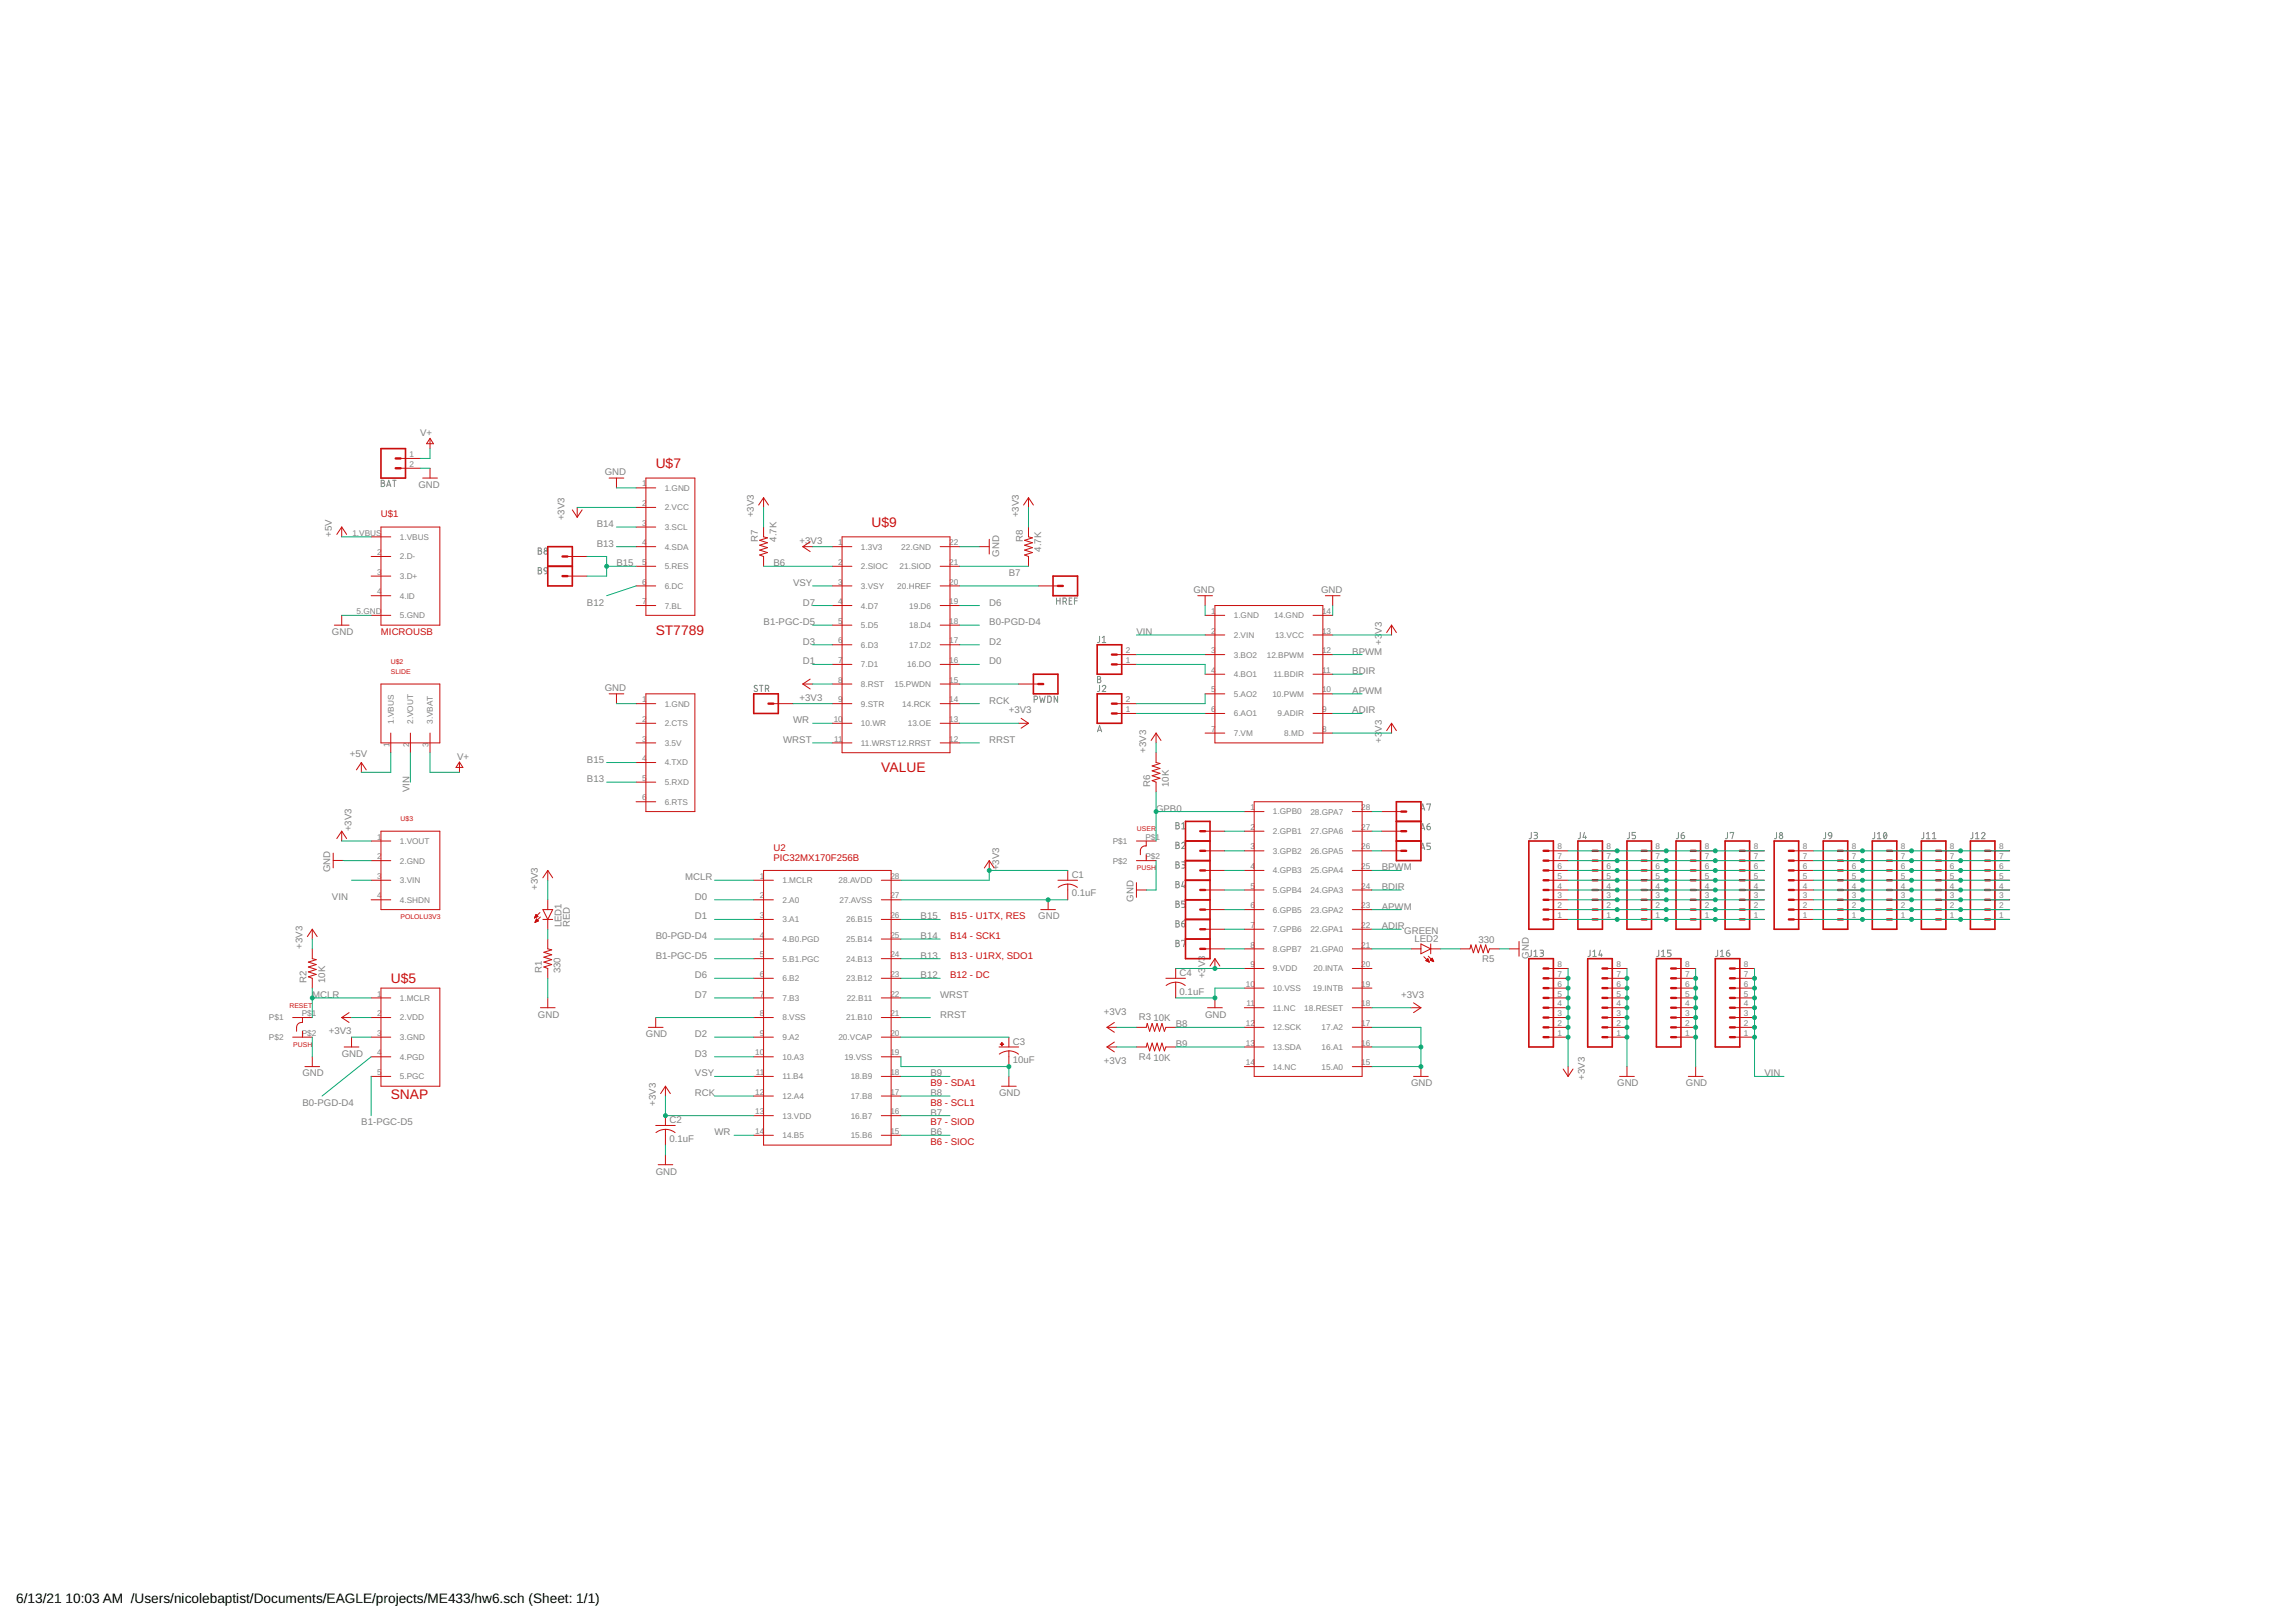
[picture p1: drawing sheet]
<svg xmlns="http://www.w3.org/2000/svg" width="594mm" height="420mm" viewBox="0 0 594 420" stroke-linecap="round" stroke-linejoin="round" font-family="sans-serif">
<defs><g id="words">
<g font-size="3.6" fill="#c90d0c">
<text x="169.7" y="121.2">U$7</text>
<text x="225.6" y="136.4">U$9</text>
<text x="169.7" y="164.4">ST7789</text>
<text x="228.1" y="199.9">VALUE</text>
<text x="101.2" y="254.5">U$5</text>
<text x="101.2" y="284.5">SNAP</text>
</g>
<g font-size="3.5">
<text x="4.2" y="415">6/13/21</text>
<text x="17" y="415">10:03 AM /Users/nicolebaptist/Documents/EAGLE/projects/ME433/hw6.sch (Sheet: 1/1)</text>
</g>
<g font-size="2.5" fill="#808080">
<text x="108.8" y="112.8">V+</text>
<text x="156.6" y="123">GND</text>
<text x="108.3" y="126.3">GND</text>
<text x="146.1" y="134.7" transform="rotate(-90 146.1 134.7)">+3V3</text>
<text x="154.5" y="136.4">B14</text>
<text x="195.1" y="133.9" transform="rotate(-90 195.1 133.9)">+3V3</text>
<text x="263.7" y="133.9" transform="rotate(-90 263.7 133.9)">+3V3</text>
<text x="85.9" y="139" transform="rotate(-90 85.9 139)">+5V</text>
<text x="154.5" y="141.5">B13</text>
<text x="196.2" y="140.3" transform="rotate(-90 196.2 140.3)">R7</text>
<text x="201" y="140.3" transform="rotate(-90 201 140.3)">4.7K</text>
<text x="207" y="140.8">+3V3</text>
<text x="264.7" y="140.3" transform="rotate(-90 264.7 140.3)">R8</text>
<text x="269.5" y="142.8" transform="rotate(-90 269.5 142.8)">4.7K</text>
<text x="159.6" y="146.6">B15</text>
<text x="200.2" y="146.6">B6</text>
<text x="258.6" y="144.1" transform="rotate(-90 258.6 144.1)">GND</text>
<text x="261.2" y="149.1">B7</text>
<text x="205.3" y="151.7">VSY</text>
<text x="308.9" y="153.5">GND</text>
<text x="342" y="153.5">GND</text>
<text x="151.9" y="156.8">B12</text>
<text x="197.7" y="161.8">B1-PGC-D5</text>
<text x="207.8" y="156.8">D7</text>
<text x="256.1" y="156.8">D6</text>
<text x="256.1" y="161.8">B0-PGD-D4</text>
<text x="85.9" y="164.4">GND</text>
<text x="207.8" y="166.9">D3</text>
<text x="256.1" y="166.9">D2</text>
<text x="294.2" y="164.4">VIN</text>
<text x="357.7" y="166.9" transform="rotate(-90 357.7 166.9)">+3</text>
<text x="357.7" y="164.1" transform="rotate(-90 357.7 164.1)">V3</text>
<text x="207.8" y="172">D1</text>
<text x="256.1" y="172">D0</text>
<text x="350" y="169.5">BPWM</text>
<text x="156.6" y="178.9">GND</text>
<text x="350" y="179.6">APWM</text>
<text x="350" y="174.5">BDIR</text>
<text x="207" y="181.4">+3V3</text>
<text x="256.1" y="182.2">RCK</text>
<text x="261.2" y="184.7">+3V3</text>
<text x="350" y="184.7">ADIR</text>
<text x="205.3" y="187.2">WR</text>
<text x="357.7" y="189.5" transform="rotate(-90 357.7 189.5)">V3</text>
<text x="90.5" y="195.9">+5V</text>
<text x="118.3" y="196.6">V+</text>
<text x="151.9" y="197.4">B15</text>
<text x="202.7" y="192.3">WRST</text>
<text x="256.1" y="192.3">RRST</text>
<text x="296.7" y="194.9" transform="rotate(-90 296.7 194.9)">+3V3</text>
<text x="357.7" y="192.3" transform="rotate(-90 357.7 192.3)">+3</text>
<text x="151.9" y="202.5">B13</text>
<text x="297.8" y="203.7" transform="rotate(-90 297.8 203.7)">R6</text>
<text x="302.6" y="203.7" transform="rotate(-90 302.6 203.7)">10K</text>
<text x="106" y="205" transform="rotate(-90 106 205)">VIN</text>
<text x="91" y="215.2" transform="rotate(-90 91 215.2)">+3V3</text>
<text x="299.3" y="210.1">GPB0</text>
<text x="85.5" y="225.8" transform="rotate(-90 85.5 225.8)">GND</text>
<text x="177.3" y="227.9">MCLR</text>
<text x="258.6" y="225.3" transform="rotate(-90 258.6 225.3)">+3V3</text>
<text x="277.4" y="227.2">C1</text>
<text x="357.7" y="225.3">BPWM</text>
<text x="85.9" y="232.9">VIN</text>
<text x="139.2" y="230.4" transform="rotate(-90 139.2 230.4)">+3V3</text>
<text x="179.9" y="232.9">D0</text>
<text x="277.4" y="232.1">0.1uF</text>
<text x="293.4" y="233.4" transform="rotate(-90 293.4 233.4)">GND</text>
<text x="357.7" y="230.4">BDIR</text>
<text x="179.9" y="238">D1</text>
<text x="238.3" y="238">B15</text>
<text x="268.8" y="238">GND</text>
<text x="357.7" y="235.5">APWM</text>
<text x="78.3" y="245.6" transform="rotate(-90 78.3 245.6)">+3V3</text>
<text x="145.3" y="240.1" transform="rotate(-90 145.3 240.1)">LED1</text>
<text x="147.5" y="240.1" transform="rotate(-90 147.5 240.1)">RED</text>
<text x="169.7" y="243.1">B0-PGD-D4</text>
<text x="238.3" y="243.1">B14</text>
<text x="357.7" y="240.6">ADIR</text>
<text x="363.5" y="241.7">GREEN</text>
<text x="366.2" y="243.9">LED2</text>
<text x="382.7" y="244.1">330</text>
<text x="140.3" y="252" transform="rotate(-90 140.3 252)">R1</text>
<text x="145.1" y="252" transform="rotate(-90 145.1 252)">330</text>
<text x="169.7" y="248.2">B1-PGC-D5</text>
<text x="238.3" y="248.2">B13</text>
<text x="311.9" y="250.4" transform="rotate(-90 311.9 250.4)">V3</text>
<text x="383.7" y="248.9">R5</text>
<text x="395.8" y="248.2" transform="rotate(-90 395.8 248.2)">GND</text>
<text x="79.3" y="254.5" transform="rotate(-90 79.3 254.5)">R2</text>
<text x="84.1" y="254.5" transform="rotate(-90 84.1 254.5)">10K</text>
<text x="179.9" y="253.3">D6</text>
<text x="238.3" y="253.3">B12</text>
<text x="305.3" y="257.5">0.1uF</text>
<text x="305.3" y="252.6">C4</text>
<text x="311.9" y="253.3" transform="rotate(-90 311.9 253.3)">+3</text>
<text x="80.8" y="258.3">MCLR</text>
<text x="139.2" y="263.4">GND</text>
<text x="179.9" y="258.3">D7</text>
<text x="243.4" y="263.4">RRST</text>
<text x="243.4" y="258.3">WRST</text>
<text x="285.7" y="262.7">+3V3</text>
<text x="311.9" y="263.4">GND</text>
<text x="362.7" y="258.3">+3V3</text>
<text x="85.1" y="267.7">+3V3</text>
<text x="167.2" y="268.5">GND</text>
<text x="179.9" y="268.5">D2</text>
<text x="294.8" y="264.2">R3</text>
<text x="298.6" y="264.4">10K</text>
<text x="304.3" y="266">B8</text>
<text x="88.5" y="273.6">GND</text>
<text x="179.9" y="273.6">D3</text>
<text x="262.2" y="275.2">10uF</text>
<text x="262.2" y="270.4">C3</text>
<text x="285.7" y="275.4">+3V3</text>
<text x="294.8" y="274.3">R4</text>
<text x="298.6" y="274.6">10K</text>
<text x="304.3" y="271">B9</text>
<text x="78.3" y="278.7">GND</text>
<text x="179.9" y="278.7">VSY</text>
<text x="240.8" y="278.7">B9</text>
<text x="365.3" y="281.2">GND</text>
<text x="410.2" y="279.5" transform="rotate(-90 410.2 279.5)">+3V3</text>
<text x="418.6" y="281.2">GND</text>
<text x="436.4" y="281.2">GND</text>
<text x="456.7" y="278.7">VIN</text>
<text x="78.3" y="286.3">B0-PGD-D4</text>
<text x="169.7" y="286.3" transform="rotate(-90 169.7 286.3)">+3V3</text>
<text x="179.9" y="283.7">RCK</text>
<text x="240.8" y="283.7">B8</text>
<text x="258.6" y="283.7">GND</text>
<text x="93.5" y="291.4">B1-PGC-D5</text>
<text x="173.3" y="290.7">C2</text>
<text x="185" y="293.9">WR</text>
<text x="240.8" y="293.9">B6</text>
<text x="240.8" y="288.8">B7</text>
<text x="173.3" y="295.5">0.1uF</text>
<text x="169.7" y="304.1">GND</text>
</g>
<g font-size="2.5" fill="#c90d0c">
<text x="98.6" y="133.9">U$1</text>
<text x="98.6" y="164.4">MICROUSB</text>
<text x="200.2" y="220.3">U2</text>
<text x="200.2" y="222.8">PIC32MX170F256B</text>
<text x="245.9" y="238">B15 - U1TX, RES</text>
<text x="245.9" y="243.1">B14 - SCK1</text>
<text x="245.9" y="248.2">B13 - U1RX, SDO1</text>
<text x="245.9" y="253.3">B12 - DC</text>
<text x="240.8" y="281.2">B9 - SDA1</text>
<text x="240.8" y="286.3">B8 - SCL1</text>
<text x="240.8" y="291.4">B7 - SIOD</text>
<text x="240.8" y="296.4">B6 - SIOC</text>
</g>
<g font-size="2.1" fill="#808080">
<text x="106" y="118.3">1</text>
<text x="106" y="120.9">2</text>
<text x="166.2" y="125.9">1</text>
<text x="166.2" y="131">2</text>
<text x="172.1" y="127.1">1.GND</text>
<text x="166.2" y="136.1">3</text>
<text x="172.1" y="132.1">2.VCC</text>
<text x="172.1" y="137.2">3.SCL</text>
<text x="91.2" y="138.6">1.VBUS</text>
<text x="97.6" y="143.7">2</text>
<text x="103.5" y="139.8">1.VBUS</text>
<text x="166.2" y="141.2">4</text>
<text x="172.1" y="142.3">4.SDA</text>
<text x="217" y="141.2">1</text>
<text x="222.9" y="142.3">1.3V3</text>
<text x="233.3" y="142.3">22.GND</text>
<text x="245.7" y="141.2">22</text>
<text x="97.6" y="148.8">3</text>
<text x="103.5" y="144.8">2.D-</text>
<text x="103.5" y="149.9">3.D+</text>
<text x="166.2" y="146.3">5</text>
<text x="172.1" y="147.4">5.RES</text>
<text x="217" y="146.3">2</text>
<text x="222.9" y="147.4">2.SIOC</text>
<text x="232.8" y="147.4">21.SIOD</text>
<text x="245.7" y="146.3">21</text>
<text x="97.6" y="153.9">4</text>
<text x="103.5" y="155">4.ID</text>
<text x="166.2" y="151.3">6</text>
<text x="172.1" y="152.4">6.DC</text>
<text x="217" y="151.3">3</text>
<text x="222.9" y="152.4">3.VSY</text>
<text x="232.3" y="152.4">20.HREF</text>
<text x="245.7" y="151.3">20</text>
<text x="92.3" y="158.9">5.GND</text>
<text x="103.5" y="160.1">5.GND</text>
<text x="166.2" y="156.4">7</text>
<text x="172.1" y="157.5">7.BL</text>
<text x="217" y="156.4">4</text>
<text x="217" y="161.5">5</text>
<text x="222.9" y="157.5">4.D7</text>
<text x="235.3" y="157.5">19.D6</text>
<text x="245.7" y="161.5">18</text>
<text x="245.7" y="156.4">19</text>
<text x="313.5" y="158.9">1</text>
<text x="319.4" y="160.1">1.GND</text>
<text x="329.8" y="160.1">14.GND</text>
<text x="342.2" y="158.9">14</text>
<text x="217" y="166.6">6</text>
<text x="222.9" y="162.6">5.D5</text>
<text x="222.9" y="167.7">6.D3</text>
<text x="235.3" y="167.7">17.D2</text>
<text x="235.3" y="162.6">18.D4</text>
<text x="245.7" y="166.6">17</text>
<text x="313.5" y="164">2</text>
<text x="319.4" y="165.1">2.VIN</text>
<text x="330.1" y="165.1">13.VCC</text>
<text x="342.2" y="164">13</text>
<text x="217" y="171.6">7</text>
<text x="222.9" y="172.8">7.D1</text>
<text x="234.9" y="172.8">16.DO</text>
<text x="245.7" y="171.6">16</text>
<text x="291.4" y="171.6">1</text>
<text x="291.4" y="169.1">2</text>
<text x="313.5" y="169.1">3</text>
<text x="319.4" y="170.2">3.BO2</text>
<text x="327.9" y="170.2">12.BPWM</text>
<text x="342.2" y="169.1">12</text>
<text x="217" y="176.7">8</text>
<text x="222.9" y="177.8">8.RST</text>
<text x="231.5" y="177.8">15.PWDN</text>
<text x="245.7" y="176.7">15</text>
<text x="313.5" y="174.2">4</text>
<text x="313.5" y="179.3">5</text>
<text x="319.4" y="175.3">4.BO1</text>
<text x="329.6" y="175.3">11.BDIR</text>
<text x="342.2" y="179.3">10</text>
<text x="342.2" y="174.2">11</text>
<text x="166.2" y="181.8">1</text>
<text x="172.1" y="182.9">1.GND</text>
<text x="217" y="181.8">9</text>
<text x="222.9" y="182.9">9.STR</text>
<text x="233.5" y="182.9">14.RCK</text>
<text x="245.7" y="181.8">14</text>
<text x="291.4" y="184.3">1</text>
<text x="291.4" y="181.8">2</text>
<text x="313.5" y="184.3">6</text>
<text x="319.4" y="180.4">5.AO2</text>
<text x="319.4" y="185.5">6.AO1</text>
<text x="329.4" y="180.4">10.PWM</text>
<text x="330.7" y="185.5">9.ADIR</text>
<text x="342.2" y="184.3">9</text>
<text x="101.9" y="187.4" transform="rotate(-90 101.9 187.4)">1.VBUS</text>
<text x="107" y="187.4" transform="rotate(-90 107 187.4)">2.VOUT</text>
<text x="112.1" y="187.4" transform="rotate(-90 112.1 187.4)">3.VBAT</text>
<text x="166.2" y="186.9">2</text>
<text x="166.2" y="192">3</text>
<text x="172.1" y="188">2.CTS</text>
<text x="215.8" y="186.9">10</text>
<text x="216" y="192">11</text>
<text x="222.9" y="188">10.WR</text>
<text x="235" y="188">13.OE</text>
<text x="245.7" y="192">12</text>
<text x="245.7" y="186.9">13</text>
<text x="313.5" y="189.4">7</text>
<text x="319.4" y="190.5">7.VM</text>
<text x="332.4" y="190.5">8.MD</text>
<text x="342.2" y="189.4">8</text>
<text x="100.8" y="193.3" transform="rotate(-90 100.8 193.3)">1</text>
<text x="105.9" y="193.3" transform="rotate(-90 105.9 193.3)">2</text>
<text x="111" y="193.3" transform="rotate(-90 111 193.3)">3</text>
<text x="166.2" y="197">4</text>
<text x="172.1" y="193.1">3.5V</text>
<text x="222.9" y="193.1">11.WRST12.RRST</text>
<text x="166.2" y="202.1">5</text>
<text x="172.1" y="198.2">4.TXD</text>
<text x="172.1" y="203.2">5.RXD</text>
<text x="166.2" y="207.2">6</text>
<text x="172.1" y="208.3">6.RTS</text>
<text x="323.7" y="209.7">1</text>
<text x="352.4" y="209.7">28</text>
<text x="323.7" y="214.8">2</text>
<text x="329.5" y="210.9">1.GPB0</text>
<text x="329.5" y="215.9">2.GPB1</text>
<text x="339.2" y="215.9">27.GPA6</text>
<text x="339.2" y="210.9">28.GPA7</text>
<text x="352.4" y="214.8">27</text>
<text x="97.6" y="217.4">1</text>
<text x="103.5" y="218.5">1.VOUT</text>
<text x="288" y="218.5">P$1</text>
<text x="296.5" y="217.4">P$1</text>
<text x="323.7" y="219.9">3</text>
<text x="329.5" y="221">3.GPB2</text>
<text x="339.2" y="221">26.GPA5</text>
<text x="352.4" y="219.9">26</text>
<text x="403.2" y="219.9">8</text>
<text x="415.9" y="219.9">8</text>
<text x="428.6" y="219.9">8</text>
<text x="441.3" y="219.9">8</text>
<text x="454" y="219.9">8</text>
<text x="466.7" y="219.9">8</text>
<text x="479.4" y="219.9">8</text>
<text x="492.1" y="219.9">8</text>
<text x="504.8" y="219.9">8</text>
<text x="517.5" y="219.9">8</text>
<text x="97.6" y="222.4">2</text>
<text x="97.6" y="227.5">3</text>
<text x="103.5" y="223.6">2.GND</text>
<text x="196.7" y="227.5">1</text>
<text x="230.5" y="227.5">28</text>
<text x="288" y="223.6">P$2</text>
<text x="296.5" y="222.4">P$2</text>
<text x="323.7" y="225">4</text>
<text x="329.5" y="226.1">4.GPB3</text>
<text x="339.2" y="226.1">25.GPA4</text>
<text x="352.4" y="225">25</text>
<text x="403.2" y="227.5">5</text>
<text x="403.2" y="225">6</text>
<text x="403.2" y="222.4">7</text>
<text x="415.9" y="227.5">5</text>
<text x="415.9" y="225">6</text>
<text x="415.9" y="222.4">7</text>
<text x="428.6" y="227.5">5</text>
<text x="428.6" y="225">6</text>
<text x="428.6" y="222.4">7</text>
<text x="441.3" y="227.5">5</text>
<text x="441.3" y="225">6</text>
<text x="441.3" y="222.4">7</text>
<text x="454" y="227.5">5</text>
<text x="454" y="225">6</text>
<text x="454" y="222.4">7</text>
<text x="466.7" y="227.5">5</text>
<text x="466.7" y="225">6</text>
<text x="466.7" y="222.4">7</text>
<text x="479.4" y="227.5">5</text>
<text x="479.4" y="225">6</text>
<text x="479.4" y="222.4">7</text>
<text x="492.1" y="227.5">5</text>
<text x="492.1" y="225">6</text>
<text x="492.1" y="222.4">7</text>
<text x="504.8" y="227.5">5</text>
<text x="504.8" y="225">6</text>
<text x="504.8" y="222.4">7</text>
<text x="517.5" y="227.5">5</text>
<text x="517.5" y="225">6</text>
<text x="517.5" y="222.4">7</text>
<text x="97.6" y="232.6">4</text>
<text x="103.5" y="228.6">3.VIN</text>
<text x="103.5" y="233.7">4.SHDN</text>
<text x="196.7" y="232.6">2</text>
<text x="202.5" y="228.6">1.MCLR</text>
<text x="202.5" y="233.7">2.A0</text>
<text x="217.1" y="228.6">28.AVDD</text>
<text x="217.3" y="233.7">27.AVSS</text>
<text x="230.5" y="232.6">27</text>
<text x="323.7" y="230.1">5</text>
<text x="329.5" y="231.2">5.GPB4</text>
<text x="339.2" y="231.2">24.GPA3</text>
<text x="352.4" y="230.1">24</text>
<text x="403.2" y="232.6">3</text>
<text x="403.2" y="230.1">4</text>
<text x="415.9" y="232.6">3</text>
<text x="415.9" y="230.1">4</text>
<text x="428.6" y="232.6">3</text>
<text x="428.6" y="230.1">4</text>
<text x="441.3" y="232.6">3</text>
<text x="441.3" y="230.1">4</text>
<text x="454" y="232.6">3</text>
<text x="454" y="230.1">4</text>
<text x="466.7" y="232.6">3</text>
<text x="466.7" y="230.1">4</text>
<text x="479.4" y="232.6">3</text>
<text x="479.4" y="230.1">4</text>
<text x="492.1" y="232.6">3</text>
<text x="492.1" y="230.1">4</text>
<text x="504.8" y="232.6">3</text>
<text x="504.8" y="230.1">4</text>
<text x="517.5" y="232.6">3</text>
<text x="517.5" y="230.1">4</text>
<text x="196.7" y="237.7">3</text>
<text x="202.5" y="238.8">3.A1</text>
<text x="219" y="238.8">26.B15</text>
<text x="230.5" y="237.7">26</text>
<text x="323.7" y="235.1">6</text>
<text x="329.5" y="236.2">6.GPB5</text>
<text x="339.2" y="236.3">23.GPA2</text>
<text x="352.4" y="235.1">23</text>
<text x="403.2" y="237.7">1</text>
<text x="403.2" y="235.1">2</text>
<text x="415.9" y="237.7">1</text>
<text x="415.9" y="235.1">2</text>
<text x="428.6" y="237.7">1</text>
<text x="428.6" y="235.1">2</text>
<text x="441.3" y="237.7">1</text>
<text x="441.3" y="235.1">2</text>
<text x="454" y="237.7">1</text>
<text x="454" y="235.1">2</text>
<text x="466.7" y="237.7">1</text>
<text x="466.7" y="235.1">2</text>
<text x="479.4" y="237.7">1</text>
<text x="479.4" y="235.1">2</text>
<text x="492.1" y="237.7">1</text>
<text x="492.1" y="235.1">2</text>
<text x="504.8" y="237.7">1</text>
<text x="504.8" y="235.1">2</text>
<text x="517.5" y="237.7">1</text>
<text x="517.5" y="235.1">2</text>
<text x="196.7" y="242.8">4</text>
<text x="202.5" y="243.9">4.B0.PGD</text>
<text x="219" y="243.9">25.B14</text>
<text x="230.5" y="242.8">25</text>
<text x="323.7" y="240.2">7</text>
<text x="323.7" y="245.3">8</text>
<text x="329.5" y="241.3">7.GPB6</text>
<text x="339.2" y="241.3">22.GPA1</text>
<text x="352.4" y="245.3">21</text>
<text x="352.4" y="240.2">22</text>
<text x="196.7" y="247.8">5</text>
<text x="202.5" y="248.9">5.B1.PGC</text>
<text x="219" y="248.9">24.B13</text>
<text x="230.5" y="247.8">24</text>
<text x="323.7" y="250.4">9</text>
<text x="329.5" y="246.4">8.GPB7</text>
<text x="329.5" y="251.5">9.VDD</text>
<text x="339.2" y="246.4">21.GPA0</text>
<text x="340" y="251.5">20.INTA</text>
<text x="352.4" y="250.4">20</text>
<text x="403.2" y="250.4">8</text>
<text x="418.4" y="250.4">8</text>
<text x="436.2" y="250.4">8</text>
<text x="451.4" y="250.4">8</text>
<text x="97.6" y="258">1</text>
<text x="196.7" y="252.9">6</text>
<text x="196.7" y="258">7</text>
<text x="202.5" y="254">6.B2</text>
<text x="219" y="254">23.B12</text>
<text x="230.5" y="258">22</text>
<text x="230.5" y="252.9">23</text>
<text x="322.5" y="255.4">10</text>
<text x="329.5" y="256.6">10.VSS</text>
<text x="339.9" y="256.6">19.INTB</text>
<text x="352.4" y="255.4">19</text>
<text x="403.2" y="258">5</text>
<text x="403.2" y="255.4">6</text>
<text x="403.2" y="252.9">7</text>
<text x="418.4" y="258">5</text>
<text x="418.4" y="255.4">6</text>
<text x="418.4" y="252.9">7</text>
<text x="436.2" y="258">5</text>
<text x="436.2" y="255.4">6</text>
<text x="436.2" y="252.9">7</text>
<text x="451.4" y="258">5</text>
<text x="451.4" y="255.4">6</text>
<text x="451.4" y="252.9">7</text>
<text x="78.1" y="263.1">P$1</text>
<text x="97.6" y="263.1">2</text>
<text x="103.5" y="259.1">1.MCLR</text>
<text x="196.7" y="263.1">8</text>
<text x="202.5" y="259.1">7.B3</text>
<text x="219.2" y="259.1">22.B11</text>
<text x="230.5" y="263.1">21</text>
<text x="322.6" y="260.5">11</text>
<text x="329.5" y="261.6">11.NC</text>
<text x="337.6" y="261.6">18.RESET</text>
<text x="352.4" y="260.5">18</text>
<text x="403.2" y="263.1">3</text>
<text x="403.2" y="260.5">4</text>
<text x="418.4" y="263.1">3</text>
<text x="418.4" y="260.5">4</text>
<text x="436.2" y="263.1">3</text>
<text x="436.2" y="260.5">4</text>
<text x="451.4" y="263.1">3</text>
<text x="451.4" y="260.5">4</text>
<text x="69.6" y="264.2">P$1</text>
<text x="69.6" y="269.3">P$2</text>
<text x="78.1" y="268.1">P$2</text>
<text x="97.6" y="268.1">3</text>
<text x="103.5" y="264.2">2.VDD</text>
<text x="103.5" y="269.3">3.GND</text>
<text x="196.7" y="268.1">9</text>
<text x="202.5" y="264.2">8.VSS</text>
<text x="202.5" y="269.3">9.A2</text>
<text x="217" y="269.3">20.VCAP</text>
<text x="219" y="264.2">21.B10</text>
<text x="230.5" y="268.1">20</text>
<text x="322.5" y="265.6">12</text>
<text x="329.5" y="266.7">12.SCK</text>
<text x="342.1" y="266.7">17.A2</text>
<text x="352.4" y="265.6">17</text>
<text x="403.2" y="268.1">1</text>
<text x="403.2" y="265.6">2</text>
<text x="418.4" y="268.1">1</text>
<text x="418.4" y="265.6">2</text>
<text x="436.2" y="268.1">1</text>
<text x="436.2" y="265.6">2</text>
<text x="451.4" y="268.1">1</text>
<text x="451.4" y="265.6">2</text>
<text x="97.6" y="273.2">4</text>
<text x="103.5" y="274.3">4.PGD</text>
<text x="195.5" y="273.2">10</text>
<text x="202.5" y="274.3">10.A3</text>
<text x="218.6" y="274.3">19.VSS</text>
<text x="230.5" y="273.2">19</text>
<text x="322.5" y="270.7">13</text>
<text x="322.5" y="275.8">14</text>
<text x="329.5" y="271.8">13.SDA</text>
<text x="342.1" y="271.8">16.A1</text>
<text x="352.4" y="275.8">15</text>
<text x="352.4" y="270.7">16</text>
<text x="97.6" y="278.3">5</text>
<text x="103.5" y="279.4">5.PGC</text>
<text x="195.6" y="278.3">11</text>
<text x="202.5" y="279.4">11.B4</text>
<text x="220.2" y="279.4">18.B9</text>
<text x="230.5" y="278.3">18</text>
<text x="329.5" y="276.9">14.NC</text>
<text x="342.1" y="276.9">15.A0</text>
<text x="195.5" y="283.4">12</text>
<text x="202.5" y="284.5">12.A4</text>
<text x="220.2" y="284.5">17.B8</text>
<text x="230.5" y="283.4">17</text>
<text x="195.5" y="288.5">13</text>
<text x="195.5" y="293.5">14</text>
<text x="202.5" y="289.6">13.VDD</text>
<text x="220.2" y="289.6">16.B7</text>
<text x="230.5" y="293.5">15</text>
<text x="230.5" y="288.5">16</text>
<text x="202.5" y="294.7">14.B5</text>
<text x="220.2" y="294.7">15.B6</text>
</g>
<g font-size="1.8" fill="#c90d0c">
<text x="101.2" y="172">U$2</text>
<text x="101.2" y="174.5">SLIDE</text>
<text x="103.7" y="212.6">U$3</text>
<text x="294.3" y="215.2">USER</text>
<text x="294.3" y="225.3">PUSH</text>
<text x="103.7" y="238">POLOLU3V3</text>
<text x="74.9" y="260.9">RESET</text>
<text x="75.9" y="271">PUSH</text>
</g>
</g></defs>
<g fill="none" stroke="#808080" stroke-width=".26">
<path d="M98.7 124.3h.4a.36 .36 0 0 1 .4 .4 .36 .36 0 0 1-.4 .4 .46 .46 0 0 1 .5 .4 .46 .46 0 0 1-.5 .5h-.4zM98.7 125.1h.4M100.1 126l.5-1.7 .6 1.7M100.2 125.6h.8M101.6 124.3h.9M102.1 124.3v1.7M139.3 141.9h.5a.36 .36 0 0 1 .3 .3 .36 .36 0 0 1-.3 .4 .46 .46 0 0 1 .4 .4 .46 .46 0 0 1-.4 .5h-.5zM139.3 146.9h.5a.36 .36 0 0 1 .3 .4 .36 .36 0 0 1-.3 .4 .46 .46 0 0 1 .4 .4 .46 .46 0 0 1-.4 .5h-.5zM139.3 142.6h.5M139.3 147.7h.5M140.9 147.1h.7l.1 .7-.8-.1zM141.7 147.8l-.1 .5-.6 .3"/>
<path d="M273.5 154.8v1.6M273.5 155.5h.9M274.4 154.8v1.6M275.2 155.7h.4a.46 .46 0 0 0 .5-.4 .46 .46 0 0 0-.5-.5h-.4v1.6M275.7 155.7l.4 .7M276.8 155.5h.5M277.5 154.8h-.7v1.6h.7M278.1 155.5h.7M278.8 154.8h-.7v1.6M196 177.5a.41 .41 0 0 0-.6-.1 .41 .41 0 0 0-.1 .6l.6 .4a.38 .38 0 0 1 .1 .5 .38 .38 0 0 1-.5 .1l-.3-.2M196.6 177.4h.9M197.1 177.4v1.6"/>
<path d="M198.1 178.3h.5a.44 .44 0 0 0 .4-.4 .44 .44 0 0 0-.4-.5h-.5v1.6M198.7 178.3l.3 .7M284.1 175.1h.4a.36 .36 0 0 1 .4 .4 .36 .36 0 0 1-.4 .4 .44 .44 0 0 1 .5 .4 .44 .44 0 0 1-.5 .4h-.4zM284.1 175.9h.4M284.6 164.7v1.4l-.5 .2M284.6 177.4v1.4l-.5 .2M285.3 177.8a.45 .45 0 0 1 .7-.4 .45 .45 0 0 1 .1 .7l-.8 .9h.9M285.3 166.3h.9M285.3 165.1l.5-.4v1.6M267.7 181.1h.4a.44 .44 0 0 0 .5-.4 .44 .44 0 0 0-.5-.5h-.4v1.6M269.1 180.2l.4 1.6 .3-1.1 .4 1.1 .4-1.6M271.2 180.2h.6l.3 .3v.9l-.3 .4h-.6z"/>
<path d="M273.8 180.2v1.6l-.9-1.6v1.6M284.1 189.4l.5-1.6 .6 1.6M284.2 189h.8M304.4 213h.5a.36 .36 0 0 1 .3 .3 .36 .36 0 0 1-.3 .4 .46 .46 0 0 1 .4 .4 .46 .46 0 0 1-.4 .5h-.5zM304.4 218h.5a.36 .36 0 0 1 .3 .4 .36 .36 0 0 1-.3 .4 .46 .46 0 0 1 .4 .4 .46 .46 0 0 1-.4 .5h-.5zM304.4 213.7h.5M304.4 218.8h.5M305.9 218.4a.44 .44 0 0 1 .6-.3 .44 .44 0 0 1 .2 .7l-.8 .9h.9M305.9 214.6h.9M305.9 213.3l.4-.3v1.6M367.7 209.8l.6-1.7 .5 1.7M367.7 214.8l.6-1.6 .5 1.6"/>
<path d="M367.7 219.9l.6-1.6 .5 1.6M367.9 209.4h.8M367.9 214.4h.8M367.9 219.5h.8M369.4 213.9h.5a.45 .45 0 0 1 .4 .5 .45 .45 0 0 1-.5 .4 .45 .45 0 0 1-.4-.4zM369.4 208.3v-.2h.9l-.5 1.7M370.1 213.2l-.4 .2-.3 .5M370.3 218.3h-.9v.7h.5a.46 .46 0 0 1 .4 .5 .46 .46 0 0 1-.4 .4h-.5M396.4 215.5l-.1 1.4-.5 .2M397.1 215.5h.5a.36 .36 0 0 1 .4 .4 .36 .36 0 0 1-.4 .3h-.3M397.5 216.2a.46 .46 0 0 1 .5 .5 .46 .46 0 0 1-.5 .4h-.4M409.1 215.5l-.1 1.4-.5 .2"/>
<path d="M410.1 215.5l-.3 1.3h.9M410.4 216.4v.7M421.8 215.5l-.1 1.4-.5 .2M423.4 215.5h-.9v.7h.5a.46 .46 0 0 1 .4 .5 .46 .46 0 0 1-.4 .4h-.5M434.5 215.5l-.1 1.4-.5 .2M435.2 216.2h.5a.45 .45 0 0 1 .4 .5 .45 .45 0 0 1-.5 .4 .45 .45 0 0 1-.4-.4zM435.9 215.5l-.6 .3-.1 .4M447.2 215.5l-.1 1.4-.5 .2M447.9 215.7v-.2h.9l-.5 1.6M459.9 215.5l-.1 1.4-.5 .2M472.6 215.5l-.1 1.4-.5 .2M473.4 215.6h.6l.2 .8-.8-.1z"/>
<path d="M474.2 216.4l-.2 .4-.5 .3M485.3 215.5l-.1 1.4-.5 .2M486 217.1h.9M486 215.9l.4-.4v1.6M487.7 215.6l.3-.1a.89 .89 0 0 1 .4 .8 .89 .89 0 0 1-.6 .8l-.3-.8zM488.4 215.9l-.8 .9M498 215.5l-.1 1.4-.5 .2M498.7 217.1h.9M498.7 215.9l.4-.4v1.6M500.2 217.1h.9M500.2 215.9l.5-.4v1.6M510.7 215.5l-.1 1.4-.5 .2"/>
<path d="M511.4 217.1h.9M511.4 215.9l.4-.4v1.6M512.9 215.9a.44 .44 0 0 1 .7-.4 .44 .44 0 0 1 .1 .7l-.8 .9h.9M304.4 223.1h.5a.36 .36 0 0 1 .3 .4 .36 .36 0 0 1-.3 .3 .46 .46 0 0 1 .4 .5 .46 .46 0 0 1-.4 .4h-.5zM304.4 228.2h.5a.36 .36 0 0 1 .3 .4 .36 .36 0 0 1-.3 .3 .46 .46 0 0 1 .4 .5 .46 .46 0 0 1-.4 .4h-.5zM304.4 233.3h.5a.36 .36 0 0 1 .3 .3 .36 .36 0 0 1-.3 .4 .46 .46 0 0 1 .4 .5 .46 .46 0 0 1-.4 .4h-.5zM304.4 238.4h.5a.36 .36 0 0 1 .3 .3 .36 .36 0 0 1-.3 .4 .46 .46 0 0 1 .4 .4 .46 .46 0 0 1-.4 .5h-.5zM304.4 223.8h.5M304.4 228.9h.5M304.4 234h.5M304.4 239.1h.5M305.9 223.1h.5a.36 .36 0 0 1 .4 .4 .36 .36 0 0 1-.4 .3h-.3"/>
<path d="M305.9 239.1h.5a.45 .45 0 0 1 .4 .5 .45 .45 0 0 1-.5 .4 .45 .45 0 0 1-.4-.5zM306.3 228.2l-.4 1.3h.9M306.3 223.8a.46 .46 0 0 1 .5 .5 .46 .46 0 0 1-.5 .4h-.4M306.5 229.1v.7M306.6 238.4l-.6 .3-.1 .4M306.8 233.3h-.9v.7h.5a.46 .46 0 0 1 .4 .5 .46 .46 0 0 1-.4 .4h-.5M304.4 243.4h.5a.36 .36 0 0 1 .3 .4 .36 .36 0 0 1-.3 .4 .46 .46 0 0 1 .4 .4 .46 .46 0 0 1-.4 .5h-.5zM304.4 244.2h.5M305.9 243.6v-.2h.9l-.5 1.7M396.4 246l-.1 1.4-.5 .2M397.1 247.6h.9M397.1 246.3l.4-.3v1.6"/>
<path d="M398.7 246h.5a.36 .36 0 0 1 .3 .3 .36 .36 0 0 1-.3 .4h-.4M399.1 246.7a.46 .46 0 0 1 .4 .5 .46 .46 0 0 1-.4 .4h-.4M411.6 246v1.4l-.5 .2M412.3 247.6h.9M412.3 246.3l.5-.3v1.6M414.3 246l-.4 1.2h.9M414.5 246.9v.7M429.4 246v1.4l-.5 .2M430.1 247.6h.9M430.1 246.3l.5-.3v1.6M432.6 246h-.9v.7h.5a.46 .46 0 0 1 .4 .5 .46 .46 0 0 1-.4 .4h-.5M444.6 246v1.4l-.5 .2"/>
<path d="M445.3 247.6h.9M445.3 246.3l.5-.3v1.6M446.9 246.7h.5a.46 .46 0 0 1 .4 .5 .46 .46 0 0 1-.5 .4 .46 .46 0 0 1-.4-.5zM447.6 246l-.4 .1-.3 .6"/>
<circle cx="141.3" cy="143" r=".45"/>
<circle cx="141.3" cy="142.2" r=".36"/>
<circle cx="461" cy="216.7" r=".45"/>
<circle cx="461" cy="215.9" r=".36"/>
</g>
<g fill="none" stroke="#c90d0c" stroke-width=".26">
<path d="M103.7 118.7h5.1M111.3 113.6v2.5M111.3 113.5l.9 1.4h-1.8zM88.5 136.4v2.6M88.5 136.4l1.2 1.9M88.5 136.4l-1.3 1.9M96.1 139h5.1M98.6 136.4h15.3v25.4h-15.3zM103.7 121.2h5.1M109.4 123.8h3.8M111.3 121.2v2.6M148.1 132l1.3 1.9"/>
<path d="M149.4 131.4v2.5M150.7 132l-1.3 1.9M157.7 123.8h3.8M159.6 123.8v2.5M164.7 136.4h5M164.7 126.3h5M164.7 131.4h5M167.2 123.8h12.7v35.5h-12.7zM197.7 128.8v2.6M197.7 136.4v2.6l1 .2-2.1 .7 2.1 .6-2.1 .6 2.1 .7-2.1 .6 2.1 .6-2.1 .7 1.1 .4v2.5M197.7 128.8l1.2 1.9M197.7 128.8l-1.3 1.9"/>
<path d="M218 139h27.9v55.9h-27.9zM256.1 139.6v3.8M266.2 128.8l1.3 1.9M266.2 128.8l-1.2 1.9M266.2 128.8v2.6M266.2 136.4v2.6l1.1 .2-2.1 .7 2.1 .6-2.1 .6 2.1 .7-2.1 .6 2.1 .6-2.1 .7 1 .4v2.5M88.5 159.3v2.5M96.1 144.1h5.1M96.1 149.1h5.1M96.1 154.2h5.1M96.1 159.3h5.1M146.9 144.1h5.1"/>
<path d="M146.9 149.1h5.1M164.7 141.5h5M164.7 146.6h5M164.7 151.7h5M164.7 156.8h5M207.8 141.5h2.6M207.8 141.5l1.9 1.3M209.7 140.3l-1.9 1.2M215.4 141.5h5.1M215.4 146.6h5.1M215.4 151.7h5.1M215.4 156.8h5.1"/>
<path d="M243.4 141.5h5.1M243.4 146.6h5.1M243.4 151.7h5.1M243.4 156.8h5.1M253.5 141.5h2.6M268.8 151.7h5.1M310 154.2h3.9M312 159.3h5M312 154.2v2.6M314.5 156.8h27.9v35.5h-27.9zM339.9 159.3h5.1M343.1 154.2h3.8"/>
<path d="M345 154.2v2.6M86.6 161.8h3.8M98.6 177.1h15.3v15.2h-15.3zM157.7 179.6h3.8M159.6 179.6v2.6M167.2 179.6h12.7v30.5h-12.7zM207.8 177.1h2.6M207.8 177.1l1.9 1.3M209.7 175.8l-1.9 1.3M215.4 161.8h5.1M215.4 177.1h5.1M215.4 172h5.1"/>
<path d="M215.4 166.9h5.1M243.4 161.8h5.1M243.4 177.1h5.1M243.4 172h5.1M243.4 166.9h5.1M263.7 177.1h5.1M289.1 169.5h5.1M289.1 172h5.1M312 179.6h5M312 164.4h5M312 169.5h5M312 174.5h5"/>
<path d="M339.9 179.6h5.1M339.9 164.4h5.1M339.9 169.5h5.1M339.9 174.5h5.1M360.2 161.8v2.6M360.2 161.8l1.3 1.9M360.2 161.8l-1.3 1.9M93.5 197.4l1.3 1.9M93.5 197.4l-1.2 1.9M93.5 197.4v2.5M101.2 189.8v5.1M106.2 189.8v5.1"/>
<path d="M111.3 189.8v5.1M118.9 197.3l.9 1.4h-1.8zM118.9 197.4v2.5M164.7 192.3h5M164.7 182.2h5M164.7 187.2h5M164.7 197.4h5M200.2 182.2h5.1M215.4 192.3h5.1M215.4 182.2h5.1M215.4 187.2h5.1M243.4 192.3h5.1"/>
<path d="M243.4 182.2h5.1M243.4 187.2h5.1M263.7 187.2h2.5M264.3 186l1.9 1.2M266.2 187.2l-1.9 1.3M289.1 182.2h5.1M289.1 184.7h5.1M299.3 194.9v2.5l1 .3-2.1 .6 2.1 .6-2.1 .7 2.1 .6-2.1 .6 2.1 .7-2.1 .6 1.1 .4v2.5M299.3 189.8v2.5M299.3 189.8l1.2 1.9M299.3 189.8l-1.3 1.9M312 184.7h5"/>
<path d="M312 189.8h5M339.9 184.7h5.1M339.9 189.8h5.1M360.2 187.2l1.3 1.9M360.2 187.2l-1.3 1.9M360.2 187.2v2.6M88.5 215.2v2.5M88.5 215.2l1.2 1.9M88.5 215.2l-1.3 1.9M96.1 217.7h5.1M98.6 215.2h15.3v20.3h-15.3zM164.7 202.5h5"/>
<path d="M164.7 207.6h5M294.2 217.7h5.1M296.7 217.7v1.3a1.29 1.29 0 0 0-1.5 1.3v1M312 215.2h5M322.1 215.2h5.1M322.1 210.1h5.1M324.7 207.6h27.9v71.1h-27.9zM350.1 215.2h5M350.1 210.1h5M357.7 215.2h5M357.7 210.1h5M86.3 220.9v3.8"/>
<path d="M86.3 222.8h2.5M96.1 227.9h5.1M96.1 232.9h5.1M96.1 222.8h5.1M138.4 237.6h.1M138.4 237.5h.3M138.5 237.4h.4M138.5 237.3h.7M138.5 238.7h.1M138.6 238.6h.3M138.6 237.2h.5M138.6 237h.4"/>
<path d="M138.6 238.5h.6M138.7 236.9h.2M138.7 238.4h.6M138.7 236.8h.1M138.7 238.3h.5M138.7 236.7l.6 .6-.9 .3zM138.8 238.1h.3M138.8 238h.2M138.9 237.9l.5 .5-.9 .4zM139.8 236.2l-1.4 1.4M139.9 237.4l-1.4 1.4M140.5 238h2.6"/>
<path d="M140.5 235.5h2.6l-1.3 2.5zM141.8 225.3v2.6M141.8 232.9v2.6M141.8 238v2.6M141.8 225.3l1.3 1.9M141.8 225.3l-1.3 1.9M195.1 227.9h5.1M195.1 232.9h5.1M195.1 238h5.1M197.7 225.3h33v71.1h-33zM228.1 227.9h5.1M228.1 232.9h5.1"/>
<path d="M228.1 238h5.1M256.1 222.8l1.2 1.9M256.1 222.8l-1.3 1.9M256.1 222.8v2.5M269.4 235.5h3.8M271.3 232.9v2.6M273.9 227.9h5M276.4 228.9l1.1 .1 1.4 .7M276.4 228.9l-1.1 .1-1.4 .7M276.4 225.3v2.6M276.4 228.9v4M294.2 222.8h5.1"/>
<path d="M294.2 230.4h2.5M294.2 228.5v3.8M296.7 221.3v1.5M312 225.3h5M312 235.5h5M312 220.3h5M312 230.4h5M322.1 225.3h5.1M322.1 235.5h5.1M322.1 220.3h5.1M322.1 230.4h5.1M350.1 225.3h5"/>
<path d="M350.1 235.5h5M350.1 220.3h5M350.1 230.4h5M357.7 220.3h5M400.8 227.9h5.1M400.8 232.9h5.1M400.8 238h5.1M400.8 225.3h5.1M400.8 222.8h5.1M400.8 235.5h5.1M400.8 220.3h5.1M400.8 230.4h5.1"/>
<path d="M413.5 227.9h5.1M413.5 232.9h5.1M413.5 238h5.1M413.5 225.3h5.1M413.5 222.8h5.1M413.5 235.5h5.1M413.5 220.3h5.1M413.5 230.4h5.1M426.2 227.9h5.1M426.2 232.9h5.1M426.2 238h5.1M426.2 225.3h5.1"/>
<path d="M426.2 222.8h5.1M426.2 235.5h5.1M426.2 220.3h5.1M426.2 230.4h5.1M438.9 227.9h5.1M438.9 232.9h5.1M438.9 238h5.1M438.9 225.3h5.1M438.9 222.8h5.1M438.9 235.5h5.1M438.9 220.3h5.1M438.9 230.4h5.1"/>
<path d="M451.6 227.9h5.1M451.6 232.9h5.1M451.6 238h5.1M451.6 225.3h5.1M451.6 222.8h5.1M451.6 235.5h5.1M451.6 220.3h5.1M451.6 230.4h5.1M464.3 227.9h5.1M464.3 232.9h5.1M464.3 238h5.1M464.3 225.3h5.1"/>
<path d="M464.3 222.8h5.1M464.3 235.5h5.1M464.3 220.3h5.1M464.3 230.4h5.1M477 227.9h5.1M477 232.9h5.1M477 238h5.1M477 225.3h5.1M477 222.8h5.1M477 235.5h5.1M477 220.3h5.1M477 230.4h5.1"/>
<path d="M489.7 227.9h5.1M489.7 232.9h5.1M489.7 238h5.1M489.7 225.3h5.1M489.7 222.8h5.1M489.7 235.5h5.1M489.7 220.3h5.1M489.7 230.4h5.1M502.4 227.9h5.1M502.4 232.9h5.1M502.4 238h5.1M502.4 225.3h5.1"/>
<path d="M502.4 222.8h5.1M502.4 235.5h5.1M502.4 220.3h5.1M502.4 230.4h5.1M515.1 227.9h5.1M515.1 232.9h5.1M515.1 238h5.1M515.1 225.3h5.1M515.1 222.8h5.1M515.1 235.5h5.1M515.1 220.3h5.1M515.1 230.4h5.1"/>
<path d="M80.8 245.6v2.6l1.1 .2-2.1 .7 2.1 .6-2.1 .6 2.1 .7-2.1 .6 2.1 .6-2.1 .7 1 .4v2.5M80.8 240.6v2.5M80.8 240.6l1.3 1.9M80.8 240.6l-1.2 1.9M96.1 258.3h5.1M98.6 255.8h15.3v25.4h-15.3zM141.8 243.1v2.5l1 .3-2 .6 2 .7-2 .6 2 .6-2 .7 2 .6-2 .6 1 .4v2.6M141.8 258.3v2.6M195.1 243.1h5.1M195.1 248.2h5.1M195.1 253.3h5.1M195.1 258.3h5.1"/>
<path d="M228.1 243.1h5.1M228.1 248.2h5.1M228.1 253.3h5.1M228.1 258.3h5.1M301.8 253.3h5.1M304.3 254.3l1.6 .3 .9 .5M304.3 254.3l-1 .1-1.4 .7M304.3 250.7v2.6M304.3 254.3v4M312 240.6h5M312 245.6h5M314.5 248.2l1.3 1.9"/>
<path d="M314.5 248.2l-1.3 1.9M314.5 248.2v2.5M314.5 258.3v2.6M322.1 255.8h5.1M322.1 240.6h5.1M322.1 245.6h5.1M322.1 250.7h5.1M350.1 255.8h5M350.1 240.6h5M350.1 245.6h5M350.1 250.7h5M365.3 245.6h2.5"/>
<path d="M365.9 259.6l1.9 1.3M367.8 244.4l2.6 1.2-2.6 1.3zM368.6 247.7l1.4 1.4M369.1 248.7l.5-.5 .4 .9zM369.2 248.6h.6M369.2 248.7h.6M369.3 248.5h.4M369.4 248.4h.3M369.5 248.9h.4M369.5 248.3h.1M369.7 247.5l1.4 1.4M369.8 249h.1"/>
<path d="M370.2 248.6l.5-.5 .4 .8zM370.3 248.5h.6M370.4 245.6h2.5M370.4 244.4v2.5M370.4 248.6h.6M370.4 248.4h.5M370.5 248.3h.3M370.6 248.7h.4M370.7 248.1h.1M370.9 248.9h.2M378 245.6h2.5l.3-1 .6 2.1 .6-2.1 .7 2.1 .6-2.1 .6 2.1 .7-2.1 .6 2.1 .4-1.1h2.5M390.7 245.6h2.5"/>
<path d="M393.2 243.7v3.8M400.8 253.3h5.1M400.8 258.3h5.1M400.8 255.8h5.1M400.8 250.7h5.1M416.1 253.3h5.1M416.1 258.3h5.1M416.1 255.8h5.1M416.1 250.7h5.1M433.9 253.3h5M433.9 258.3h5M433.9 255.8h5"/>
<path d="M433.9 250.7h5M449.1 253.3h5.1M449.1 258.3h5.1M449.1 255.8h5.1M449.1 250.7h5.1M75.8 263.4h5M75.8 268.5h5M78.3 263.4v1.3a1.31 1.31 0 0 0-1.5 1.3v1M78.3 267v1.5M78.9 276.1h3.8M80.8 273.6v2.5M88.5 263.4h2.5"/>
<path d="M88.5 263.4l1.9 1.3M89.1 271h3.8M90.4 262.1l-1.9 1.3M91 268.5v2.5M96.1 263.4h5.1M96.1 268.5h5.1M96.1 273.6h5.1M96.1 278.7h5.1M139.9 260.9h3.8M167.8 266h3.8M169.7 263.4v2.6M195.1 263.4h5.1"/>
<path d="M195.1 268.5h5.1M195.1 273.6h5.1M195.1 278.7h5.1M228.1 263.4h5.1M228.1 268.5h5.1M228.1 273.6h5.1M228.1 278.7h5.1M258.6 271h5.1M261.2 272l1.5 .4 1 .5M261.2 272.1l-1.1 .1-1.4 .7M261.2 268.5v2.5M261.2 272.1v4"/>
<path d="M261.2 278.7v2.5M286.6 271h2.5M286.6 266h2.5M286.6 271l1.9 1.3M286.6 266l1.9 1.2M288.5 269.8l-1.9 1.2M288.5 264.7l-1.9 1.3M294.2 271h2.5l.3-1 .6 2.1 .6-2.1 .7 2.1 .6-2.1 .6 2.1 .7-2.1 .6 2.1 .4-1.1h2.5M294.2 266h2.5l.3-1.1 .6 2.1 .6-2.1 .7 2.1 .6-2.1 .6 2.1 .7-2.1 .6 2.1 .4-1h2.5M312.6 260.9h3.8M322.1 260.9h5.1M322.1 271h5.1"/>
<path d="M322.1 276.1h5.1M322.1 266h5.1M350.1 260.9h5M350.1 271h5M350.1 276.1h5M350.1 266h5M365.3 260.9h2.5M365.9 278.7h3.8M367.8 276.1v2.6M367.8 260.9l-1.9 1.2M400.8 263.4h5.1M400.8 268.5h5.1"/>
<path d="M400.8 260.9h5.1M400.8 266h5.1M404.6 276.8l1.3 1.9M405.9 276.1v2.6M407.2 276.8l-1.3 1.9M416.1 263.4h5.1M416.1 268.5h5.1M416.1 260.9h5.1M416.1 266h5.1M419.2 278.7h3.9M421.2 276.1v2.6M433.9 263.4h5"/>
<path d="M433.9 268.5h5M433.9 260.9h5M433.9 266h5M437 278.7h3.8M438.9 276.1v2.6M449.1 263.4h5.1M449.1 268.5h5.1M449.1 260.9h5.1M449.1 266h5.1M169.7 291.4h5.1M172.3 292.4l1 .1 1.5 .7M172.3 292.4l-1.6 .3-.9 .5"/>
<path d="M172.3 281.2v2.5M172.3 288.8v2.6M172.3 292.4v4M172.3 299v2.5M172.3 281.2l1.2 1.9M172.3 281.2l-1.3 1.9M195.1 283.7h5.1M195.1 288.8h5.1M195.1 293.9h5.1M228.1 283.7h5.1M228.1 288.8h5.1M228.1 293.9h5.1"/>
<path d="M259.2 281.2h3.9M170.4 301.5h3.8"/>
</g>
<g fill="none" stroke="#c90d0c" stroke-width=".42">
<path d="M98.6 116.1h6.4v7.7h-6.4zM141.8 146.6h6.3M141.8 141.5h6.3v10.2h-6.3zM272.6 149.1h6.3v5.1h-6.3zM195.1 179.6h6.4v5.1h-6.4zM267.5 174.5h6.4v5.1h-6.4zM284 166.9h6.4v7.6h-6.4zM284 179.6h6.4v7.6h-6.4zM306.9 217.7h6.3M306.9 212.6h6.3v35.6h-6.3zM361.5 217.7h6.3M361.5 212.6h6.3"/>
<path d="M361.5 207.6h6.3v15.2h-6.3zM395.8 217.7h6.3v22.9h-6.3zM408.5 217.7h6.3v22.9h-6.3zM421.2 217.7h6.3v22.9h-6.3zM433.9 217.7h6.3v22.9h-6.3zM446.6 217.7h6.3v22.9h-6.3zM459.3 217.7h6.3v22.9h-6.3zM472 217.7h6.3v22.9h-6.3zM484.7 217.7h6.3v22.9h-6.3zM497.4 217.7h6.3v22.9h-6.3zM510.1 217.7h6.3v22.9h-6.3zM306.9 222.8h6.3"/>
<path d="M306.9 227.9h6.3M306.9 232.9h6.3M306.9 238h6.3M306.9 243.1h6.3M395.8 248.2h6.3v22.8h-6.3zM411 248.2h6.3v22.8h-6.3zM428.8 248.2h6.3v22.8h-6.3zM444 248.2h6.4v22.8h-6.4z"/>
</g>
<g fill="none" stroke="#c90d0c" stroke-width=".61">
<path d="M102.4 118.7h1.3M102.4 121.2h1.3M145.6 144.1h1.3M145.6 149.1h1.3M273.9 151.7h1.2M268.8 177.1h1.2M287.8 169.5h1.3M287.8 172h1.3M198.9 182.2h1.3M287.8 182.2h1.3M287.8 184.7h1.3M310.7 215.2h1.3"/>
<path d="M362.7 215.2h1.3M362.7 210.1h1.3M310.7 220.3h1.3M310.7 225.3h1.3M310.7 230.4h1.3M310.7 235.5h1.3M362.7 220.3h1.3M399.6 220.3h1.2M399.6 225.3h1.2M399.6 230.4h1.2M399.6 235.5h1.2M399.6 232.9h1.2"/>
<path d="M399.6 238h1.2M399.6 227.9h1.2M399.6 222.8h1.2M412.3 220.3h1.2M412.3 225.3h1.2M412.3 230.4h1.2M412.3 235.5h1.2M412.3 232.9h1.2M412.3 238h1.2M412.3 227.9h1.2M412.3 222.8h1.2M425 220.3h1.2"/>
<path d="M425 225.3h1.2M425 230.4h1.2M425 235.5h1.2M425 232.9h1.2M425 238h1.2M425 227.9h1.2M425 222.8h1.2M437.7 220.3h1.2M437.7 225.3h1.2M437.7 230.4h1.2M437.7 235.5h1.2M437.7 232.9h1.2"/>
<path d="M437.7 238h1.2M437.7 227.9h1.2M437.7 222.8h1.2M450.4 220.3h1.2M450.4 225.3h1.2M450.4 230.4h1.2M450.4 235.5h1.2M450.4 232.9h1.2M450.4 238h1.2M450.4 227.9h1.2M450.4 222.8h1.2M463.1 220.3h1.2"/>
<path d="M463.1 225.3h1.2M463.1 230.4h1.2M463.1 235.5h1.2M463.1 232.9h1.2M463.1 238h1.2M463.1 227.9h1.2M463.1 222.8h1.2M475.8 220.3h1.2M475.8 225.3h1.2M475.8 230.4h1.2M475.8 235.5h1.2M475.8 232.9h1.2"/>
<path d="M475.8 238h1.2M475.8 227.9h1.2M475.8 222.8h1.2M488.5 220.3h1.2M488.5 225.3h1.2M488.5 230.4h1.2M488.5 235.5h1.2M488.5 232.9h1.2M488.5 238h1.2M488.5 227.9h1.2M488.5 222.8h1.2M501.2 220.3h1.2"/>
<path d="M501.2 225.3h1.2M501.2 230.4h1.2M501.2 235.5h1.2M501.2 232.9h1.2M501.2 238h1.2M501.2 227.9h1.2M501.2 222.8h1.2M513.9 220.3h1.2M513.9 225.3h1.2M513.9 230.4h1.2M513.9 235.5h1.2M513.9 232.9h1.2"/>
<path d="M513.9 238h1.2M513.9 227.9h1.2M513.9 222.8h1.2M310.7 240.6h1.3M310.7 245.6h1.3M399.6 258.3h1.2M399.6 255.8h1.2M399.6 253.3h1.2M399.6 250.7h1.2M414.8 258.3h1.3M414.8 255.8h1.3M414.8 253.3h1.3"/>
<path d="M414.8 250.7h1.3M432.6 258.3h1.3M432.6 255.8h1.3M432.6 253.3h1.3M432.6 250.7h1.3M447.8 258.3h1.3M447.8 255.8h1.3M447.8 253.3h1.3M447.8 250.7h1.3M399.6 263.4h1.2M399.6 266h1.2M399.6 268.5h1.2"/>
<path d="M399.6 260.9h1.2M414.8 263.4h1.3M414.8 266h1.3M414.8 268.5h1.3M414.8 260.9h1.3M432.6 263.4h1.3M432.6 266h1.3M432.6 268.5h1.3M432.6 260.9h1.3M447.8 263.4h1.3M447.8 266h1.3M447.8 268.5h1.3"/>
<path d="M447.8 260.9h1.3"/>
</g>
<g fill="#c90d0c" stroke="#c90d0c" stroke-width=".26">
<path d="M258.9 270.3l.9 .1z"/>
<path d="M259.3 269.9l.1 .9z"/>
</g>
<g fill="none" stroke="#0dab76" stroke-width=".26">
<path d="M111.3 116.1v2.6h-2.5M88.5 139h7.6M108.8 121.2h2.5M149.4 131.4h15.3M159.6 126.3h5.1M159.6 136.4h5.1M197.7 131.4v5M266.2 131.4v5M88.5 159.3h7.6M152 144.1h5v5h-5M157 146.6h7.7M159.6 141.5h5.1"/>
<path d="M164.7 151.7l-7.7 2.5M197.7 146.6h17.7M210.4 141.5h5M210.4 156.8h5M210.4 151.7h5M248.5 141.5h5M248.5 146.6h17.7M248.5 156.8h5M248.5 151.7h20.3M312 156.8v2.5M345 156.8v2.5M210.4 177.1h5"/>
<path d="M210.4 172h5M210.4 166.9h5M210.4 161.8h5M248.5 177.1h15.2M248.5 172h5M248.5 166.9h5M248.5 161.8h5M294.2 172h17.8v2.5M294.2 164.4h17.8M294.2 169.5h17.8M312 179.6v2.6h-17.8M345 164.4h15.2"/>
<path d="M345 179.6h7.6M345 174.5h7.6M345 169.5h7.6M101.2 194.9v5h-7.7M106.2 194.9v7.6M111.3 194.9v5h7.6M157 197.4h7.7M159.6 182.2h5.1M205.3 182.2h10.1M210.4 187.2h5M210.4 192.3h5M248.5 182.2h5"/>
<path d="M248.5 187.2h15.2M248.5 192.3h5M294.2 184.7h17.8M299.3 192.3v2.6M345 189.8h15.2M345 184.7h7.6M88.5 217.7h7.6M157 202.5h7.7M299.3 205v12.7M299.3 210.1h22.8M317 215.2h5.1M355.1 210.1h2.6"/>
<path d="M355.1 215.2h2.6M88.8 222.8h7.3M91 227.9h5.1M141.8 227.9v5M185 232.9h10.1M185 227.9h10.1M185 238h10.1M233.2 232.9h43.2M233.2 238h10.2M276.4 225.3h-20.3v2.6h-22.9M299.3 222.8v7.6h-2.6M317 230.4h5.1"/>
<path d="M317 225.3h5.1M317 235.5h5.1M317 220.3h5.1M355.1 230.4h7.6M355.1 225.3h7.6M355.1 235.5h7.6M355.1 220.3h2.6M405.9 222.8h50.8M405.9 232.9h50.8M405.9 230.4h50.8M405.9 227.9h50.8M405.9 225.3h50.8"/>
<path d="M405.9 238h50.8M405.9 235.5h50.8M405.9 220.3h50.8M469.4 222.8h50.8M469.4 232.9h50.8M469.4 230.4h50.8M469.4 227.9h50.8M469.4 225.3h50.8M469.4 238h50.8M469.4 235.5h50.8M469.4 220.3h50.8M80.8 243.1v2.5"/>
<path d="M80.8 255.8v7.6M80.8 258.3h15.3M141.8 240.6v2.5M141.8 253.3v5M185 258.3h10.1M185 248.2h10.1M185 243.1h10.1M185 253.3h10.1M233.2 258.3h7.6M233.2 248.2h10.2M233.2 243.1h10.2M233.2 253.3h10.2"/>
<path d="M304.3 250.7h17.8M317 245.6h5.1M317 240.6h5.1M322.1 255.8h-7.6v2.5h-10.2M355.1 245.6h10.2M355.1 240.6h7.6M372.9 245.6h5.1M388.1 245.6h2.6M405.9 250.7v25.4M421.2 250.7v25.4M438.9 250.7v25.4M454.2 250.7v28h7.6"/>
<path d="M80.8 268.5v5.1M91 268.5h5.1M91 263.4h5.1M96.1 273.6l-12.7 10.1M96.1 278.7v10.1M169.7 263.4h25.4M185 268.5h10.1M185 278.7h10.1M185 273.6h10.1M233.2 268.5h28M233.2 263.4h7.6M233.2 273.6v2.5h28v2.6"/>
<path d="M233.2 278.7h12.7M289.1 271h5.1M289.1 266h5.1M304.3 271h17.8M304.3 266h17.8M355.1 266h12.7v10.1h-12.7M355.1 271h12.7M355.1 260.9h10.2M172.3 283.7v5.1h22.8M172.3 296.4v2.6M185 283.7h10.1M190 293.9h5.1"/>
<path d="M233.2 288.8h12.7M233.2 283.7h12.7M233.2 293.9h12.7"/>
</g>
<g fill="#0dab76" stroke="#0dab76" stroke-width=".26">
<circle cx="271.3" cy="232.9" r=".51"/>
<circle cx="261.2" cy="276.1" r=".51"/>
<circle cx="314.5" cy="258.3" r=".51"/>
<circle cx="367.8" cy="276.1" r=".51"/>
<circle cx="367.8" cy="271" r=".51"/>
<circle cx="421.2" cy="253.3" r=".51"/>
<circle cx="421.2" cy="255.8" r=".51"/>
<circle cx="421.2" cy="258.3" r=".51"/>
<circle cx="421.2" cy="260.9" r=".51"/>
<circle cx="421.2" cy="263.4" r=".51"/>
<circle cx="421.2" cy="266" r=".51"/>
<circle cx="421.2" cy="268.5" r=".51"/>
<circle cx="438.9" cy="253.3" r=".51"/>
<circle cx="438.9" cy="255.8" r=".51"/>
<circle cx="438.9" cy="258.3" r=".51"/>
<circle cx="438.9" cy="260.9" r=".51"/>
<circle cx="438.9" cy="263.4" r=".51"/>
<circle cx="438.9" cy="266" r=".51"/>
<circle cx="438.9" cy="268.5" r=".51"/>
<circle cx="454.2" cy="253.3" r=".51"/>
<circle cx="454.2" cy="255.8" r=".51"/>
<circle cx="454.2" cy="258.3" r=".51"/>
<circle cx="454.2" cy="260.9" r=".51"/>
<circle cx="454.2" cy="263.4" r=".51"/>
<circle cx="454.2" cy="266" r=".51"/>
<circle cx="454.2" cy="268.5" r=".51"/>
<circle cx="256.1" cy="225.3" r=".51"/>
<circle cx="172.3" cy="288.8" r=".51"/>
<circle cx="314.5" cy="250.7" r=".51"/>
<circle cx="405.9" cy="253.3" r=".51"/>
<circle cx="405.9" cy="255.8" r=".51"/>
<circle cx="405.9" cy="258.3" r=".51"/>
<circle cx="405.9" cy="260.9" r=".51"/>
<circle cx="405.9" cy="263.4" r=".51"/>
<circle cx="405.9" cy="266" r=".51"/>
<circle cx="405.9" cy="268.5" r=".51"/>
<circle cx="299.3" cy="210.1" r=".51"/>
<circle cx="157" cy="146.6" r=".51"/>
<circle cx="418.6" cy="220.3" r=".51"/>
<circle cx="431.3" cy="220.3" r=".51"/>
<circle cx="444" cy="220.3" r=".51"/>
<circle cx="418.6" cy="222.8" r=".51"/>
<circle cx="431.3" cy="222.8" r=".51"/>
<circle cx="444" cy="222.8" r=".51"/>
<circle cx="418.6" cy="225.3" r=".51"/>
<circle cx="431.3" cy="225.3" r=".51"/>
<circle cx="444" cy="225.3" r=".51"/>
<circle cx="418.6" cy="227.9" r=".51"/>
<circle cx="431.3" cy="227.9" r=".51"/>
<circle cx="444" cy="227.9" r=".51"/>
<circle cx="418.6" cy="230.4" r=".51"/>
<circle cx="431.3" cy="230.4" r=".51"/>
<circle cx="444" cy="230.4" r=".51"/>
<circle cx="418.6" cy="232.9" r=".51"/>
<circle cx="431.3" cy="232.9" r=".51"/>
<circle cx="444" cy="232.9" r=".51"/>
<circle cx="418.6" cy="235.5" r=".51"/>
<circle cx="431.3" cy="235.5" r=".51"/>
<circle cx="444" cy="235.5" r=".51"/>
<circle cx="418.6" cy="238" r=".51"/>
<circle cx="431.3" cy="238" r=".51"/>
<circle cx="444" cy="238" r=".51"/>
<circle cx="482.1" cy="220.3" r=".51"/>
<circle cx="494.8" cy="220.3" r=".51"/>
<circle cx="507.5" cy="220.3" r=".51"/>
<circle cx="482.1" cy="222.8" r=".51"/>
<circle cx="494.8" cy="222.8" r=".51"/>
<circle cx="507.5" cy="222.8" r=".51"/>
<circle cx="482.1" cy="225.3" r=".51"/>
<circle cx="494.8" cy="225.3" r=".51"/>
<circle cx="507.5" cy="225.3" r=".51"/>
<circle cx="482.1" cy="227.9" r=".51"/>
<circle cx="494.8" cy="227.9" r=".51"/>
<circle cx="507.5" cy="227.9" r=".51"/>
<circle cx="482.1" cy="230.4" r=".51"/>
<circle cx="494.8" cy="230.4" r=".51"/>
<circle cx="507.5" cy="230.4" r=".51"/>
<circle cx="482.1" cy="232.9" r=".51"/>
<circle cx="494.8" cy="232.9" r=".51"/>
<circle cx="507.5" cy="232.9" r=".51"/>
<circle cx="482.1" cy="235.5" r=".51"/>
<circle cx="494.8" cy="235.5" r=".51"/>
<circle cx="507.5" cy="235.5" r=".51"/>
<circle cx="482.1" cy="238" r=".51"/>
<circle cx="494.8" cy="238" r=".51"/>
<circle cx="507.5" cy="238" r=".51"/>
<circle cx="80.8" cy="258.3" r=".51"/>
</g>
<use href="#words"/>
</svg>
